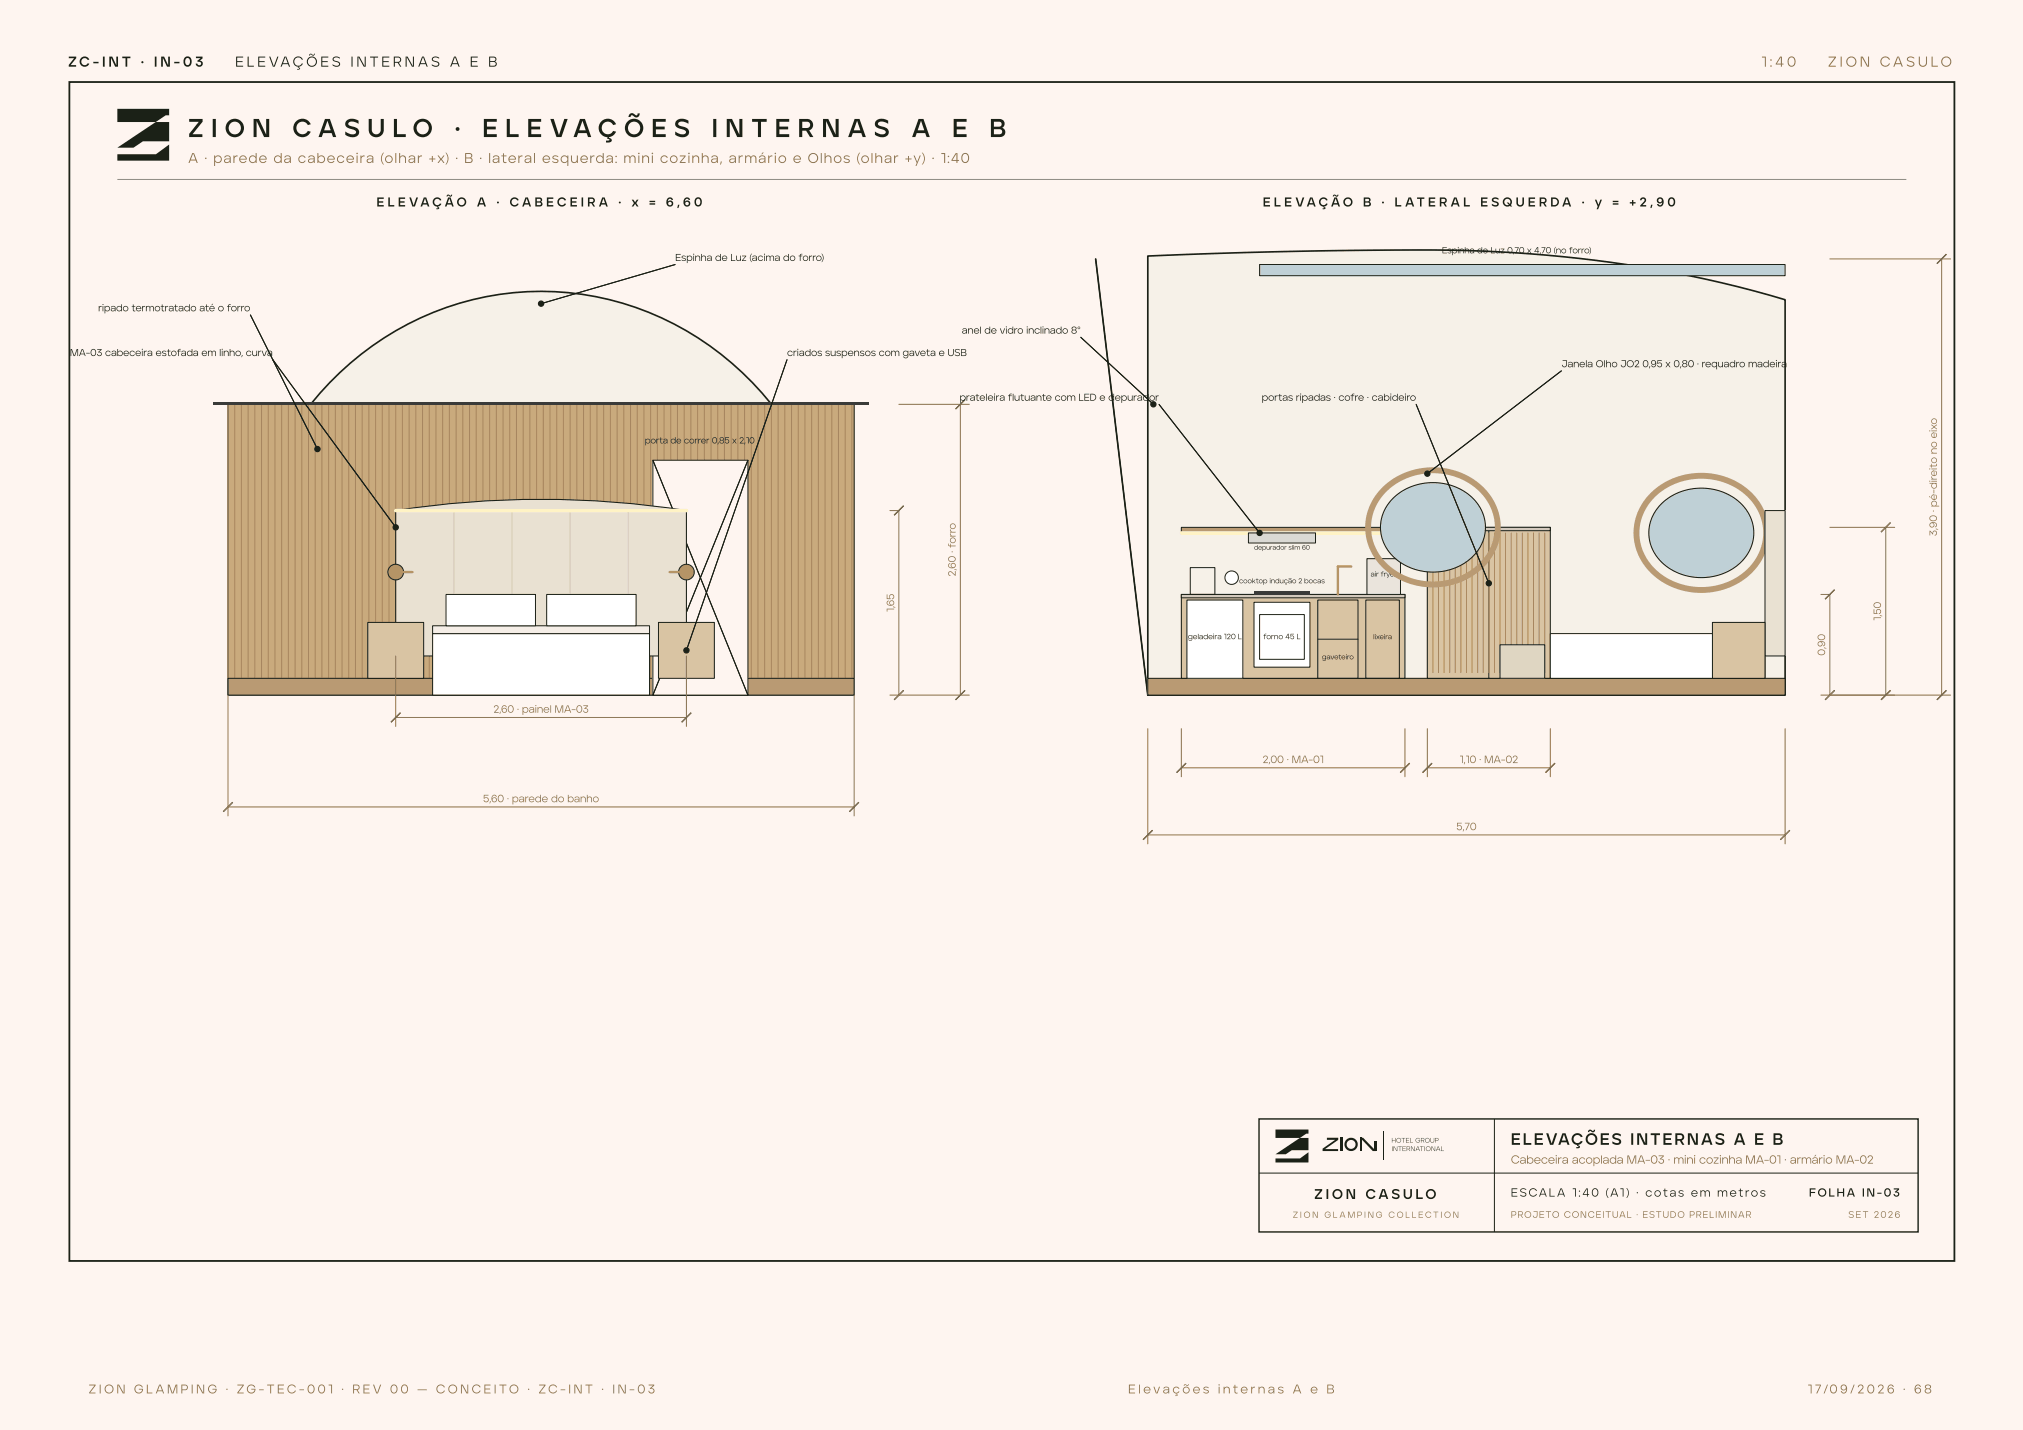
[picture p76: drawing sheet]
<svg xmlns="http://www.w3.org/2000/svg" width="297mm" height="210mm" viewBox="0 0 297 210" stroke-linecap="round" stroke-linejoin="round" font-family="sans-serif">
<defs><g id="words">
<g font-size="3.8" fill="#1b2117">
<text x="27.6" y="20.1">Z I O N</text>
<text x="42.9" y="20.1">C A S U L O</text>
<text x="66.7" y="20.1">·</text>
<text x="70.8" y="20.1">E L E VA Ç Õ E S</text>
<text x="104.5" y="20.1">I N T E R N A S</text>
<text x="133.8" y="20.1">A</text>
<text x="139.8" y="20.1">E</text>
<text x="145.3" y="20.1">B</text>
</g>
<text font-size="2.4" fill="#1b2117" x="221.8" y="168">ELEVAÇÕES INTERNAS A E B</text>
<g font-size="2.1" fill="#1b2117">
<text x="10" y="9.8">ZC - I N T · I N - 0</text>
<text x="28.6" y="9.8">3</text>
<text x="34.5" y="9.8">E L E VAÇ Õ E S I N T E R N A S A E B</text>
<text x="192.9" y="176">Z I O N CA S U LO</text>
</g>
<g font-size="2.1" fill="#8b714e">
<text x="258.6" y="9.8">1 : 4</text>
<text x="262.4" y="9.8">0</text>
<text x="268.4" y="9.8">Z I O N CA S U LO</text>
<text x="27.6" y="23.9">A · parede da cabeceira (olhar +x) · B · lateral esquerda: mini cozinha, armário e Olhos (olhar +y) · 1:40</text>
</g>
<g font-size="1.9" fill="#1b2117">
<text x="55.3" y="30.3">E L E VA Ç Ã O</text>
<text x="70" y="30.3">A</text>
<text x="72.9" y="30.3">·</text>
<text x="74.8" y="30.3">C A B E C E I R A</text>
<text x="90.8" y="30.3">·</text>
<text x="92.7" y="30.3">x</text>
<text x="95.3" y="30.3">=</text>
<text x="97.8" y="30.3">6 , 6</text>
<text x="101.9" y="30.3">0</text>
<text x="185.4" y="30.3">E L E VA Ç Ã O</text>
<text x="200.1" y="30.3">B</text>
<text x="202.8" y="30.3">·</text>
<text x="204.7" y="30.3">L AT E R A L</text>
<text x="217.3" y="30.3">E S Q U E R D A</text>
<text x="232.2" y="30.3">·</text>
<text x="234.1" y="30.3">y</text>
<text x="236.7" y="30.3">=</text>
<text x="239.2" y="30.3">+ 2 , 9</text>
<text x="244.8" y="30.3">0</text>
</g>
<g font-size="1.9" fill="#8b714e">
<text x="13" y="204.5">Z I O N G L A M P I N G · ZG - T E C - 0</text>
<text x="46.6" y="204.5">0</text>
<text x="48.2" y="204.5">1 · R E V 0</text>
<text x="58.8" y="204.5">0 — C O N C E I TO · ZC - I N T · I N - 0</text>
<text x="95.1" y="204.5">3</text>
<text x="165.6" y="204.5">E l ev a ç õ e s i n t e r n a s A e B</text>
<text x="265.4" y="204.5">1</text>
<text x="266.5" y="204.5">7/0</text>
<text x="270.1" y="204.5">9 /2</text>
<text x="274.1" y="204.5">0</text>
<text x="275.6" y="204.5">2</text>
<text x="277" y="204.5">6 · 6</text>
<text x="282.5" y="204.5">8</text>
</g>
<text font-size="1.7" fill="#8b714e" x="221.8" y="170.8">Cabeceira acoplada MA-03 · mini cozinha MA-01 · armário MA-02</text>
<g font-size="1.7" fill="#1b2117">
<text x="221.8" y="175.6">ESCALA 1:40 (A1) · cotas em metros</text>
<text x="265.6" y="175.6">FOLHA IN-03</text>
</g>
<g font-size="1.6" fill="#8b714e">
<text x="284.4" y="78.7" transform="rotate(-90 284.4 78.7)">3,90 · pé-direito no eixo</text>
<text x="131.3" y="89.8" transform="rotate(-90 131.3 89.8)">1,65</text>
<text x="140.3" y="84.6" transform="rotate(-90 140.3 84.6)">2,60 · forro</text>
<text x="276.2" y="91.1" transform="rotate(-90 276.2 91.1)">1,50</text>
<text x="268" y="96.2" transform="rotate(-90 268 96.2)">0,90</text>
<text x="72.4" y="104.6">2,60 · painel MA-03</text>
<text x="185.4" y="112">2,00 · MA-01</text>
<text x="214.3" y="112">1,10 · MA-02</text>
<text x="70.9" y="117.7">5,60 · parede do banho</text>
<text x="213.8" y="121.9">5,70</text>
</g>
<g font-size="1.5" fill="#1b2117">
<text x="99.1" y="38.3">Espinha de Luz (acima do forro)</text>
<text x="14.4" y="45.7">ripado termotratado até o forro</text>
<text x="10.3" y="52.3">MA-03 cabeceira estofada em linho, curva</text>
<text x="115.5" y="52.3">criados suspensos com gaveta e USB</text>
<text x="141.2" y="49">anel de vidro inclinado 8°</text>
<text x="229.3" y="53.9">Janela Olho JO2</text>
<text x="241.1" y="53.9">0,95 x 0,80 · requadro madeira</text>
<text x="140.9" y="58.8">prateleira flutuante com LED e depurad</text>
<text x="168.7" y="58.8">or</text>
<text x="185.3" y="58.8">portas ripadas · cofre · cabideiro</text>
</g>
<g font-size="1.4" fill="#8b714e">
<text x="221.8" y="178.7">PROJETO CONCEITUAL · ESTUDO PRELIMINAR</text>
<text x="271.4" y="178.7">SET 2026</text>
</g>
<g font-size="1.3" fill="#1b2117">
<text x="211.7" y="37.2">Espinha de Luz 0,70 x 4,70 (no forro)</text>
<text x="94.7" y="65.1">por</text>
<text x="96.8" y="65.1">ta de cor</text>
<text x="102.4" y="65.1">re</text>
<text x="103.7" y="65.1">r</text>
<text x="104.5" y="65.1">0,</text>
<text x="105.6" y="65.1">8</text>
<text x="106.4" y="65.1">5</text>
<text x="107.5" y="65.1">x</text>
<text x="108.5" y="65.1">2,</text>
<text x="109.5" y="65.1">10</text>
</g>
<text font-size="1.3" fill="#8b714e" x="189.8" y="178.7">Z I O N G L A M P I N G C O L L E CT I O N</text>
<g font-size="1.1" fill="#1b2117">
<text x="174.4" y="93.8">geladeira 120 L</text>
<text x="185.5" y="93.8">forno 45 L</text>
</g>
<g font-size="1" fill="#1b2117">
<text x="181.9" y="85.6">cooktop indução 2 bocas</text>
<text x="201.2" y="84.6">air fryer</text>
<text x="201.6" y="93.8">lixeira</text>
<text x="194.1" y="96.8">gaveteiro</text>
<text x="204.3" y="167.7">HOTEL GROUP</text>
<text x="204.3" y="168.9">INTERNATIONAL</text>
</g>
<text font-size=".9" fill="#1b2117" x="184.1" y="80.7">depurador slim 60</text>
</g></defs>
<g fill="#fef5f0">
<path d="M0 0h297v209.9h-297z"/>
<path d="M10.1 11.9h277v173.3h-277z"/>
</g>
<path d="M10.2 12h276.7v173.1h-276.7z" fill="none" stroke="#1b2117" stroke-width=".26"/>
<g fill="#1b2117">
<path d="M17.2 16h7.6v.9h-.5l-1.4 1h-5.7z"/>
<path d="M17.2 21.7l5.7-3.8h1.9v2.8h-3.8l-1.4 1z"/>
<path d="M17.2 22.6h5.7l1.9-1.4v2.4h-7.6z"/>
</g>
<path d="M17.2 26.3h262.7" fill="none" stroke="#1b2117" stroke-width=".15"/>
<path d="M48.4 56.1a42.7 42.7 0 0 1 63.5 1.6 48.9 48.9 0 0 1 10.5 43.7h-85.9a48.8 48.8 0 0 1 11.9-45.3z" fill="#f6f1e8"/>
<path d="M48.4 56.1a42.7 42.7 0 0 1 63.5 1.6 48.9 48.9 0 0 1 10.5 43.7h-85.9a48.8 48.8 0 0 1 11.9-45.3z" fill="none" stroke="#1b2117" stroke-width=".24"/>
<path d="M33.5 59.3h91.9v42.7h-91.9z" fill="#c9aa7d"/>
<path d="M33.5 59.3h91.9v42.7h-91.9z" fill="none" stroke="#1b2117" stroke-width=".15"/>
<g fill="none" stroke="#a8865e" stroke-width=".15">
<path d="M33.5 59.3v40.3M34.5 59.3v40.3M35.4 59.3v40.3M36.4 59.3v40.3M37.4 59.3v40.3M38.4 59.3v40.3M39.4 59.3v40.3M40.4 59.3v40.3M41.4 59.3v40.3M42.3 59.3v40.3M43.3 59.3v40.3M44.3 59.3v40.3"/>
<path d="M45.3 59.3v40.3M46.3 59.3v40.3M47.3 59.3v40.3M48.2 59.3v40.3M49.2 59.3v40.3M50.2 59.3v40.3M51.2 59.3v40.3M52.2 59.3v40.3M53.2 59.3v40.3M54.2 59.3v40.3M55.1 59.3v40.3M56.1 59.3v40.3"/>
<path d="M57.1 59.3v40.3M58.1 59.3v40.3M59.1 59.3v40.3M60.1 59.3v40.3M61.1 59.3v40.3M62 59.3v40.3M63 59.3v40.3M64 59.3v40.3M65 59.3v40.3M66 59.3v40.3M67 59.3v40.3M67.9 59.3v40.3"/>
<path d="M68.9 59.3v40.3M69.9 59.3v40.3M70.9 59.3v40.3M71.9 59.3v40.3M72.9 59.3v40.3M73.9 59.3v40.3M74.8 59.3v40.3M75.8 59.3v40.3M76.8 59.3v40.3M77.8 59.3v40.3M78.8 59.3v40.3M79.8 59.3v40.3"/>
<path d="M80.8 59.3v40.3M81.7 59.3v40.3M82.7 59.3v40.3M83.7 59.3v40.3M84.7 59.3v40.3M85.7 59.3v40.3M86.7 59.3v40.3M87.6 59.3v40.3M88.6 59.3v40.3M89.6 59.3v40.3M90.6 59.3v40.3M91.6 59.3v40.3"/>
<path d="M92.6 59.3v40.3M93.6 59.3v40.3M94.5 59.3v40.3M95.5 59.3v40.3M96.5 59.3v40.3M97.5 59.3v40.3M98.5 59.3v40.3M99.5 59.3v40.3M100.5 59.3v40.3M101.4 59.3v40.3M102.4 59.3v40.3M103.4 59.3v40.3"/>
<path d="M104.4 59.3v40.3M105.4 59.3v40.3M106.4 59.3v40.3M107.3 59.3v40.3M108.3 59.3v40.3M109.3 59.3v40.3M110.3 59.3v40.3M111.3 59.3v40.3M112.3 59.3v40.3M113.3 59.3v40.3M114.2 59.3v40.3M115.2 59.3v40.3"/>
<path d="M116.2 59.3v40.3M117.2 59.3v40.3M118.2 59.3v40.3M119.2 59.3v40.3M120.1 59.3v40.3M121.1 59.3v40.3M122.1 59.3v40.3M123.1 59.3v40.3M124.1 59.3v40.3M125.1 59.3v40.3"/>
</g>
<path d="M33.5 99.6h91.9v2.4h-91.9z" fill="#b99a73"/>
<path d="M33.5 99.6h91.9v2.4h-91.9z" fill="none" stroke="#1b2117" stroke-width=".15"/>
<path d="M95.9 67.6h13.9v34.4h-13.9z" fill="#fef5f0"/>
<path d="M95.9 67.6h13.9v34.4h-13.9zM95.9 67.6l13.9 34.4M109.8 67.6l-13.9 34.4" fill="none" stroke="#1b2117" stroke-width=".15"/>
<path d="M109.8 67.6l-13.9 34.4zM95.9 67.6l13.9 34.4z" fill="#000"/>
<path d="M58.1 74.9h42.7v21.4h-42.7z" fill="#e9e1d2"/>
<path d="M58.1 74.9h42.7v21.4h-42.7z" fill="none" stroke="#1b2117" stroke-width=".16"/>
<path d="M58.1 74.9a139.5 139.5 0 0 1 42.7 0z" fill="#e9e1d2"/>
<path d="M58.1 74.9a139.5 139.5 0 0 1 42.7 0" fill="none" stroke="#1b2117" stroke-width=".16"/>
<path d="M66.6 74.9v21.4M75.2 74.9v21.4M83.7 74.9v21.4M92.2 74.9v21.4" fill="none" stroke="#d6ccb8" stroke-width=".15"/>
<path d="M54 91.4h8.2v8.2h-8.2z" fill="#d9c4a3"/>
<path d="M54 91.4h8.2v8.2h-8.2z" fill="none" stroke="#1b2117" stroke-width=".15"/>
<circle cx="58.1" cy="84" r="1.15" fill="#b5945a"/>
<circle cx="58.1" cy="84" r="1.15" fill="none" stroke="#1b2117" stroke-width=".15"/>
<path d="M58.1 84h2.5" fill="none" stroke="#b5945a" stroke-width=".35"/>
<path d="M96.7 91.4h8.2v8.2h-8.2z" fill="#d9c4a3"/>
<path d="M96.7 91.4h8.2v8.2h-8.2z" fill="none" stroke="#1b2117" stroke-width=".15"/>
<circle cx="100.8" cy="84" r="1.15" fill="#b5945a"/>
<circle cx="100.8" cy="84" r="1.15" fill="none" stroke="#1b2117" stroke-width=".15"/>
<path d="M98.3 84h2.5" fill="none" stroke="#b5945a" stroke-width=".35"/>
<path d="M63.5 93h31.9v9h-31.9z" fill="#fff"/>
<path d="M63.5 93h31.9v9h-31.9z" fill="none" stroke="#1b2117" stroke-width=".15"/>
<path d="M63.5 91.8h31.9v1.2h-31.9z" fill="#f4efe8"/>
<path d="M63.5 91.8h31.9v1.2h-31.9z" fill="none" stroke="#1b2117" stroke-width=".15"/>
<path d="M65.5 87.3h13.1v4.5h-13.1z" fill="#fff"/>
<path d="M65.5 87.3h13.1v4.5h-13.1z" fill="none" stroke="#1b2117" stroke-width=".15"/>
<path d="M80.3 87.3h13.1v4.5h-13.1z" fill="#fff"/>
<path d="M40 52.8l18.1 24.6M80.3 87.3h13.1v4.5h-13.1z" fill="none" stroke="#1b2117" stroke-width=".15"/>
<path d="M58.1 74.9h42.7" fill="none" stroke="#fff3c4" stroke-width=".52"/>
<path d="M31.3 59.2h96.2" fill="none" stroke="#3a3b3a" stroke-width=".33"/>
<path d="M132 59.3h10.3M141 59.3v42.7M130.7 74.9h1.3v27.1M58.1 96.3v10.3M100.8 96.3v10.3M33.5 102v17.8M33.5 118.4h91.9M58.1 105.3h42.7M125.4 102v17.8M130.7 102h11.6" fill="none" stroke="#8b714e" stroke-width=".15"/>
<path d="M40 52.8l18.1 24.6zM131.3 75.6l1.4-1.4zM141.7 58.7l-1.4 1.3zM32.8 119.1l1.4-1.3zM57.4 106l1.4-1.4zM100.1 106l1.4-1.4zM124.7 119.1l1.4-1.3zM132.7 101.3l-1.4 1.4zM140.3 102.7l1.4-1.4z" fill="#000"/>
<path d="M141.7 58.7l-1.4 1.3M132.7 74.2l-1.4 1.4M34.2 117.8l-1.4 1.3M58.8 104.6l-1.4 1.4M101.5 104.6l-1.4 1.4M126.1 117.8l-1.4 1.3M132.7 101.3l-1.4 1.4M141.7 101.3l-1.4 1.4" fill="none" stroke="#8b714e" stroke-width=".19"/>
<circle cx="58.1" cy="77.4" r=".38" fill="#1b2117"/>
<circle cx="58.1" cy="77.4" r=".38" fill="none" stroke="#1b2117" stroke-width=".17"/>
<path d="M115.6 52.8l-14.8 42.7z" fill="#000"/>
<path d="M115.6 52.8l-14.8 42.7" fill="none" stroke="#1b2117" stroke-width=".15"/>
<circle cx="100.8" cy="95.5" r=".38" fill="#1b2117"/>
<circle cx="100.8" cy="95.5" r=".38" fill="none" stroke="#1b2117" stroke-width=".17"/>
<path d="M36.8 46.2l9.8 19.7z" fill="#000"/>
<path d="M36.8 46.2l9.8 19.7" fill="none" stroke="#1b2117" stroke-width=".15"/>
<circle cx="46.6" cy="65.9" r=".38" fill="#1b2117"/>
<circle cx="46.6" cy="65.9" r=".38" fill="none" stroke="#1b2117" stroke-width=".17"/>
<path d="M79.4 44.6l19.7-5.8z" fill="#000"/>
<path d="M99.1 38.8l-19.7 5.8" fill="none" stroke="#1b2117" stroke-width=".15"/>
<circle cx="79.4" cy="44.6" r=".38" fill="#1b2117"/>
<circle cx="79.4" cy="44.6" r=".38" fill="none" stroke="#1b2117" stroke-width=".17"/>
<path d="M168.5 37.6a854.2 854.2 0 0 1 46.8-.8 182.3 182.3 0 0 1 46.8 7.2v58h-93.6z" fill="#f6f1e8"/>
<path d="M160.9 38l7.6 64M168.5 37.6a854.2 854.2 0 0 1 46.8-.8 182.3 182.3 0 0 1 46.8 7.2v58h-93.6z" fill="none" stroke="#1b2117" stroke-width=".24"/>
<path d="M160.9 38l7.6 64z" fill="#000"/>
<path d="M168.5 99.6h93.6v2.4h-93.6z" fill="#b99a73"/>
<path d="M168.5 99.6h93.6v2.4h-93.6z" fill="none" stroke="#1b2117" stroke-width=".15"/>
<path d="M173.4 87.3h32.9v12.3h-32.9z" fill="#d9c4a3"/>
<path d="M173.4 87.3h32.9v12.3h-32.9z" fill="none" stroke="#1b2117" stroke-width=".16"/>
<path d="M173.4 87.3h32.9v.4h-32.9z" fill="#cfc9be"/>
<path d="M173.4 87.3h32.9v.4h-32.9z" fill="none" stroke="#1b2117" stroke-width=".15"/>
<path d="M174.3 88.1h8.2v11.5h-8.2z" fill="#fff"/>
<path d="M174.3 88.1h8.2v11.5h-8.2z" fill="none" stroke="#1b2117" stroke-width=".15"/>
<path d="M184.1 88.4h8.2v9.5h-8.2z" fill="#fff"/>
<path d="M184.1 88.4h8.2v9.5h-8.2zM184.9 90.2h6.6v6.6h-6.6z" fill="none" stroke="#1b2117" stroke-width=".15"/>
<path d="M184.1 86.8h8.2v.5h-8.2z" fill="#3a3b3a"/>
<path d="M193.5 88.1h5.9v11.5h-5.9zM193.5 93.8h5.9M200.5 88.1h5v11.5h-5z" fill="none" stroke="#1b2117" stroke-width=".15"/>
<path d="M198.4 83.1h-2v4.2" fill="none" stroke="#b5945a" stroke-width=".35"/>
<path d="M200.7 82h4.9v5.3h-4.9z" fill="#e8e4dc"/>
<path d="M200.7 82h4.9v5.3h-4.9z" fill="none" stroke="#1b2117" stroke-width=".15"/>
<path d="M173.4 77.4h32.9v.8h-32.9z" fill="#b99a73"/>
<path d="M173.4 77.4h32.9v.8h-32.9z" fill="none" stroke="#1b2117" stroke-width=".15"/>
<path d="M173.4 78.2h32.9" fill="none" stroke="#fff3c4" stroke-width=".52"/>
<path d="M183.3 78.2h9.8v1.5h-9.8z" fill="#d9d9d6"/>
<path d="M183.3 78.2h9.8v1.5h-9.8zM174.8 83.3h3.6v4h-3.6z" fill="none" stroke="#1b2117" stroke-width=".15"/>
<circle cx="180.8" cy="84.8" r=".99" fill="#fff"/>
<circle cx="180.8" cy="84.8" r=".99" fill="none" stroke="#1b2117" stroke-width=".15"/>
<path d="M209.6 77.4h18v22.2h-18z" fill="#d9c4a3"/>
<path d="M209.6 77.4h18v22.2h-18z" fill="none" stroke="#1b2117" stroke-width=".16"/>
<path d="M218.6 77.4v22.2" fill="none" stroke="#1b2117" stroke-width=".15"/>
<g fill="none" stroke="#a8865e" stroke-width=".15">
<path d="M210.4 78.2v20.5M211.2 78.2v20.5M212 78.2v20.5M212.8 78.2v20.5M213.7 78.2v20.5M214.5 78.2v20.5M215.3 78.2v20.5M216.1 78.2v20.5M216.9 78.2v20.5M217.8 78.2v20.5M218.6 78.2v20.5M219.4 78.2v20.5"/>
<path d="M220.2 78.2v20.5M221 78.2v20.5M221.9 78.2v20.5M222.7 78.2v20.5M223.5 78.2v20.5M224.3 78.2v20.5M225.1 78.2v20.5M226 78.2v20.5M226.8 78.2v20.5"/>
</g>
<path d="M209.6 77.4h18v.5h-18z" fill="#cfc9be"/>
<path d="M209.6 77.4h18v.5h-18z" fill="none" stroke="#1b2117" stroke-width=".15"/>
<path d="M204.6 73.1a8.5 8.5 0 0 1 12.5 1 6 6 0 0 1-2.4 8.8 8.4 8.4 0 0 1-11.2-2.6 5.8 5.8 0 0 1 1.1-7.2z" fill="#bfd0d6"/>
<path d="M204.6 73.1a8.5 8.5 0 0 1 12.5 1 6 6 0 0 1-2.4 8.8 8.4 8.4 0 0 1-11.2-2.6 5.8 5.8 0 0 1 1.1-7.2z" fill="none" stroke="#1b2117" stroke-width=".16"/>
<path d="M203.2 71.9a10.3 10.3 0 0 1 15.4 1.3 7.8 7.8 0 0 1-3.2 11.3 10.2 10.2 0 0 1-13.4-3.1 7.6 7.6 0 0 1 1.2-9.5z" fill="none" stroke="#b99a73" stroke-width=".86" stroke-linecap="butt"/>
<path d="M244 73.9a8.5 8.5 0 0 1 12.5 1 6 6 0 0 1-2.4 8.8 8.4 8.4 0 0 1-11.2-2.6 5.8 5.8 0 0 1 1.1-7.2z" fill="#bfd0d6"/>
<path d="M244 73.9a8.5 8.5 0 0 1 12.5 1 6 6 0 0 1-2.4 8.8 8.4 8.4 0 0 1-11.2-2.6 5.8 5.8 0 0 1 1.1-7.2z" fill="none" stroke="#1b2117" stroke-width=".16"/>
<path d="M242.6 72.7a10.3 10.3 0 0 1 15.4 1.3 7.8 7.8 0 0 1-3.2 11.3 10.2 10.2 0 0 1-13.4-3.1 7.6 7.6 0 0 1 1.2-9.5z" fill="none" stroke="#b99a73" stroke-width=".86" stroke-linecap="butt"/>
<path d="M227.6 93h31.5v6.6h-31.5z" fill="#fff"/>
<path d="M227.6 93h31.5v6.6h-31.5z" fill="none" stroke="#1b2117" stroke-width=".15"/>
<path d="M259.1 74.9h3v21.4h-3z" fill="#e9e1d2"/>
<path d="M259.1 74.9h3v21.4h-3z" fill="none" stroke="#1b2117" stroke-width=".15"/>
<path d="M251.4 91.4h7.7v8.2h-7.7z" fill="#d9c4a3"/>
<path d="M251.4 91.4h7.7v8.2h-7.7z" fill="none" stroke="#1b2117" stroke-width=".15"/>
<path d="M220.2 94.6h6.6v5h-6.6z" fill="#ded6bf"/>
<path d="M220.2 94.6h6.6v5h-6.6z" fill="none" stroke="#1b2117" stroke-width=".15"/>
<path d="M184.9 38.8h77.2v1.7h-77.2z" fill="#bfd0d6"/>
<path d="M184.9 38.8h77.2v1.7h-77.2zM170.2 59.3l14.7 18.9" fill="none" stroke="#1b2117" stroke-width=".15"/>
<g fill="none" stroke="#8b714e" stroke-width=".15">
<path d="M268.7 38h17.7M285.1 38v64M268.7 77.4h9.5M276.9 77.4v24.6M267.3 87.3h1.4v14.7M168.5 107v16.9M173.4 107v7M173.4 112.7h32.9M206.3 107v7M209.6 112.7h18M209.6 107v7M227.6 107v7"/>
<path d="M262.1 107v16.9M267.3 102h19.1M168.5 122.5h93.6"/>
</g>
<g fill="#000">
<path d="M284.4 38.7l1.4-1.4zM170.2 59.3l14.7 18.9zM276.2 78.1l1.4-1.4zM268 87.9l1.3-1.3zM172.7 113.4l1.4-1.4zM205.6 113.4l1.4-1.4zM208.9 113.4l1.3-1.4zM226.9 113.4l1.4-1.4zM268 102.7l1.3-1.4zM276.2 102.7l1.4-1.4zM285.8 101.3l-1.4 1.4zM169.2 121.9l-1.4 1.3z"/>
<path d="M261.4 123.2l1.4-1.3z"/>
</g>
<path d="M285.8 37.3l-1.4 1.4M277.6 76.7l-1.4 1.4M269.3 86.6l-1.3 1.3M174.1 112l-1.4 1.4M207 112l-1.4 1.4M210.2 112l-1.3 1.4M228.3 112l-1.4 1.4M269.3 101.3l-1.3 1.4M277.6 101.3l-1.4 1.4M285.8 101.3l-1.4 1.4M169.2 121.9l-1.4 1.3M262.8 121.9l-1.4 1.3" fill="none" stroke="#8b714e" stroke-width=".19"/>
<circle cx="184.9" cy="78.2" r=".38" fill="#1b2117"/>
<circle cx="184.9" cy="78.2" r=".38" fill="none" stroke="#1b2117" stroke-width=".17"/>
<path d="M207.9 59.3l10.7 26.3z" fill="#000"/>
<path d="M207.9 59.3l10.7 26.3" fill="none" stroke="#1b2117" stroke-width=".15"/>
<circle cx="218.6" cy="85.6" r=".38" fill="#1b2117"/>
<circle cx="218.6" cy="85.6" r=".38" fill="none" stroke="#1b2117" stroke-width=".17"/>
<path d="M209.6 69.5l19.7-15.1z" fill="#000"/>
<path d="M229.3 54.4l-19.7 15.1" fill="none" stroke="#1b2117" stroke-width=".15"/>
<circle cx="209.6" cy="69.5" r=".38" fill="#1b2117"/>
<circle cx="209.6" cy="69.5" r=".38" fill="none" stroke="#1b2117" stroke-width=".17"/>
<path d="M158.7 49.5l10.6 9.8z" fill="#000"/>
<path d="M158.7 49.5l10.6 9.8" fill="none" stroke="#1b2117" stroke-width=".15"/>
<circle cx="169.3" cy="59.3" r=".38" fill="#1b2117"/>
<circle cx="169.3" cy="59.3" r=".38" fill="none" stroke="#1b2117" stroke-width=".17"/>
<path d="M184.8 164.2h96.8v16.6h-96.8z" fill="#fef5f0"/>
<path d="M184.8 164.2h96.8v16.6h-96.8z" fill="none" stroke="#1b2117" stroke-width=".21"/>
<path d="M184.8 172.2h96.8M219.4 164.2v16.6" fill="none" stroke="#1b2117" stroke-width=".15"/>
<g fill="#1b2117">
<path d="M187.3 165.8h4.8v.6h-.3l-1 .6h-3.5z"/>
<path d="M187.3 169.4l3.5-2.4h1.3v1.8h-2.4l-.9 .6z"/>
<path d="M187.3 170h3.6l1.2-.9v1.5h-4.8z"/>
<path d="M194.8 167h1.7v.3l-2 1.4h2v.2h-2.3v-.3l1.8-1.3h-1.2z"/>
<path d="M196.8 167h.3v1.9h-.3z"/>
</g>
<circle cx="198.4" cy="168" r=".82" fill="none" stroke="#1b2117" stroke-width=".32"/>
<g fill="#1b2117">
<path d="M199.6 167h.3v1.9h-.3z"/>
<path d="M199.7 167h.4l1.9 1.9h-.5z"/>
<path d="M201.8 167.6h.3v1.3h-.3z"/>
</g>
<path d="M203.2 166.1v4.2" fill="none" stroke="#1b2117" stroke-width=".15"/>
<use href="#words"/>
</svg>
